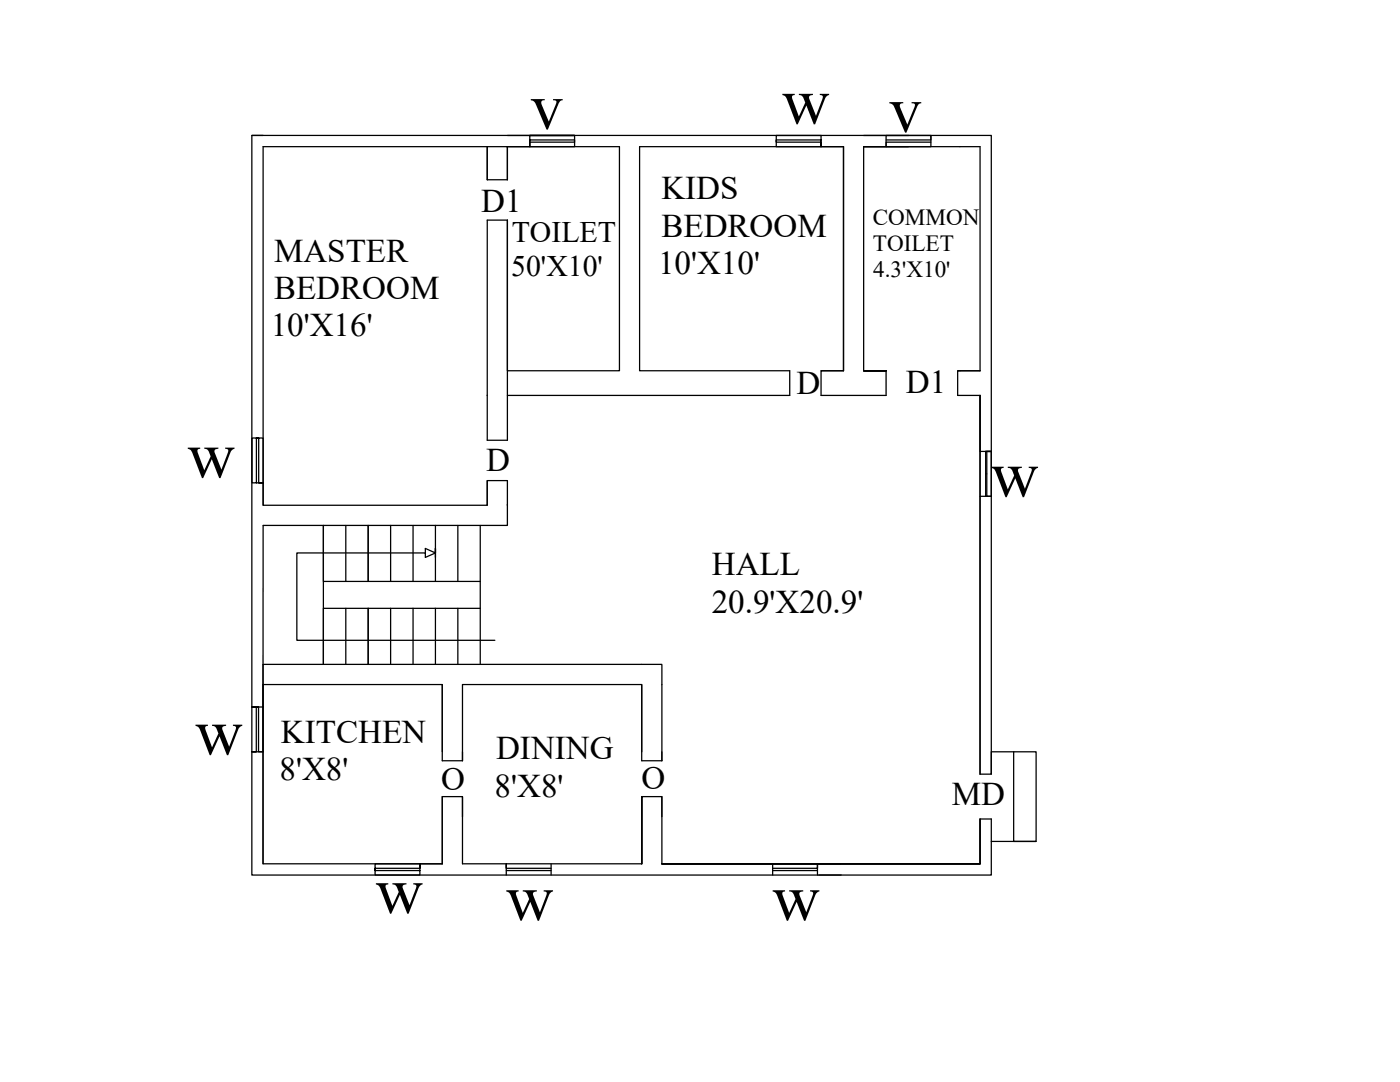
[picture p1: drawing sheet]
<svg xmlns="http://www.w3.org/2000/svg" width="279mm" height="216mm" viewBox="0 0 279 216" stroke-linecap="round" stroke-linejoin="round" font-family="sans-serif">
<defs><g id="words">
<g font-size="13.2">
<text x="105.8" y="25.7">v</text>
<text x="156.1" y="24.6">w</text>
<text x="177.4" y="26.3">v</text>
<text x="37.4" y="95.2">w</text>
<text x="197.7" y="99">w</text>
<text x="38.9" y="150.5">w</text>
<text x="74.9" y="182.1">w</text>
<text x="101" y="183.6">w</text>
<text x="154.1" y="183.6">w</text>
</g>
<g font-size="6.6">
<text x="132" y="39.8">KIDS</text>
<text x="96" y="42.2">D1</text>
<text x="132" y="47.2">BEDROOM</text>
<text x="54.7" y="52.2">MASTER</text>
<text x="54.7" y="59.7">BEDROOM</text>
<text x="131.3" y="54.7">10'X10'</text>
<text x="54" y="67.1">10'X16'</text>
<text x="159" y="78.7">D</text>
<text x="180.8" y="78.5">D1</text>
<text x="97" y="94.1">D</text>
<text x="142.1" y="114.8">HALL</text>
<text x="142" y="122.3">20.9'X20.9'</text>
<text x="56.1" y="148.2">KITCHEN</text>
<text x="55.8" y="155.7">8'X8'</text>
<text x="99" y="151.5">DINING</text>
<text x="88" y="157.7">O</text>
<text x="98.7" y="158.9">8'X8'</text>
<text x="128" y="157.4">O</text>
<text x="189.9" y="160.7">MD</text>
</g>
<g font-size="5.9">
<text x="102.1" y="48.3">TOILET</text>
<text x="102" y="55">50'X10'</text>
</g>
<g font-size="4.6">
<text x="174.2" y="44.9">COMMON</text>
<text x="174.2" y="50.1">TOILET</text>
<text x="174.3" y="55.3">4.3'X10'</text>
</g>
</g></defs>
<!-- layer: 0 -->
<g fill="none" stroke="#000" stroke-width=".25">
<path d="M50.3 27h147.5v127.5M52.5 27h-2.2v147.6h147.5v-11.2h-2.2v9M52.5 29.3h44.7M52.5 29.3v71.5h44.7v-4.9M97.2 35.9v-6.6h4.1v6.6M97.2 29.3v6.6M97.2 35.9h4.1M101.3 29.3h22.3v44.7h-22.3v-30.1M101.3 27h13.4v2.3h-13.4M101.3 29.3v6.6M105.7 27h9h-9v2.3v-.9h9v-.5h-9M163.9 27.9h-9v.5h9v.9v-2.3h-9v2.3h13.4h-40.7v44.7h30v4.9h-56.3"/>
<path d="M172.4 27h8.9M185.8 28.4h-9v.9v-2.3h9v2.3h-13.4h8.9M185.8 27v.9h-9M97.2 43.9h4.1v43.9h-4.1zM97.2 78.9h.1M163.9 74h4.4v-44.7v44.7h-4.4v4.9h12.9v-4.9h-4.4h4.4M172.4 74h4.4zM176.8 74h-4.4v-44.7h23.2v44.7h-4.5v4.9h4.5M191.1 74h4.5M195.6 78.9v11.2h2.2v8.9h-2.2M195.6 78.9v75.6h2.2v-4.5h9v17.9h-9M51.2 96.3v-8.9h.4v8.9h.9h-2.2v-8.9h2.2v13.4"/>
<path d="M196.7 90.1h1.1zM196.7 90.1v8.9M197.8 90.1h-.9v8.9h.9M69 104.8v11.2M73.5 104.8v11.2M78 104.8v11.2M82.4 104.8v11.2M84.9 110.3v-.9l2 .9v-.9v1.8M86.9 110.3l-2 .9v-.9h-25.7v17.5h39.6M86.9 104.8v11.2M91.4 104.8v11.2M95.8 116h-31.3v-11.2v27.8v-11.2h31.3"/>
<path d="M95.8 104.8v27.8M97.2 100.8v-4.9h4.1v4.9M101.3 100.8v4h-48.8v67.6h35.8M101.3 100.8h.1M69 121.4v11.2M73.5 121.4v11.2M78 121.4v11.2M82.4 121.4v11.2M86.9 121.4v11.2M88.3 136.6v13.4M91.4 121.4v11.2M128.1 136.6v13.4"/>
<path d="M51.1 141.1v8.9h-.8h2.2M52.5 141.1h-2.2h1.3v8.9h.9v-17.4h79.6v19.2h-4v-15.2h-35.8v15.2M88.3 159v13.4M92.3 151.8h-4v-15.2h-35.8v35.8M92.3 159v13.4h35.8v-13.4v13.4v-13.4h4v4M92.3 150v1.8M132.1 159v13.4M202.3 150v17.9h4.5M88.3 172.4h-13.4v2.2h8.9v-2.2v.9h-8.9v.4h8.9M92.3 163v-4h-4v13.4M101 173.7h9M110 173.3h-9v-.9v2.2"/>
<path d="M110 172.4v2.2M132.1 172.4h63.5v-9v9M132.1 172.4h35.8M154.2 173.3h8.9v-.9v2.2M154.2 173.7h8.9M154.2 172.4v2.2M163.4 174.6h4.5M195.6 172.4h-63.5h63.5"/>
</g>
<use href="#words"/>
</svg>
